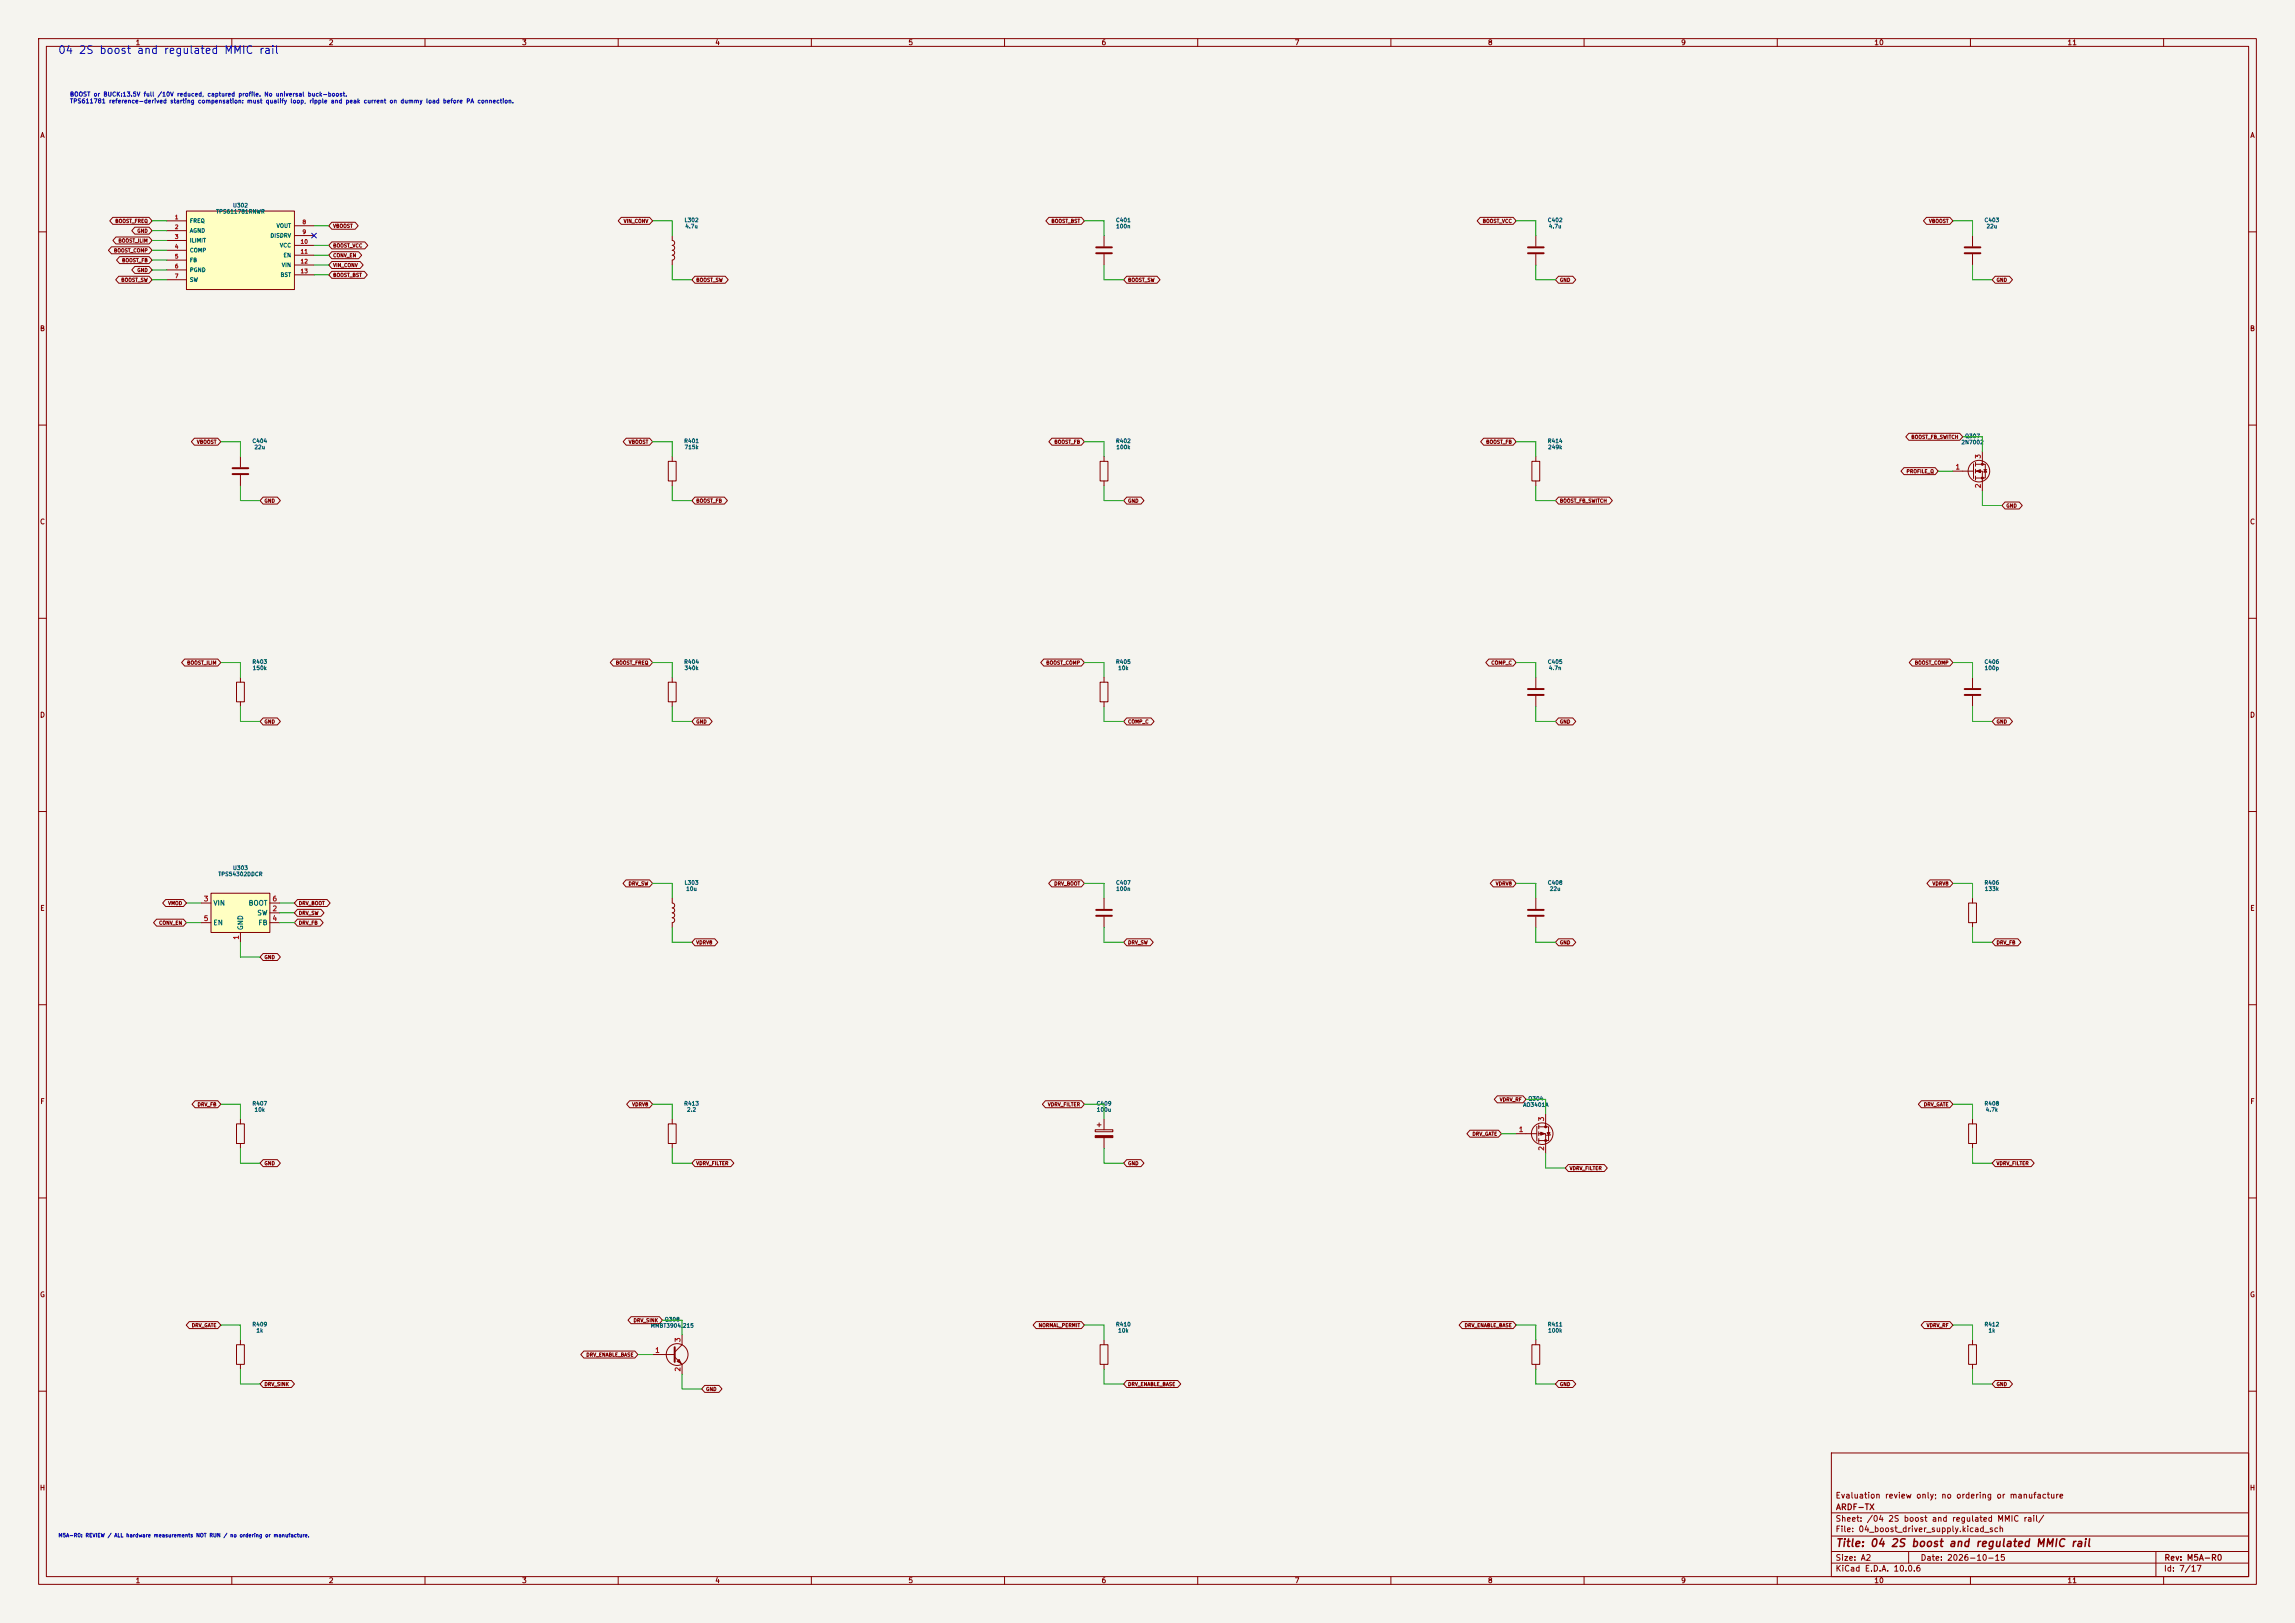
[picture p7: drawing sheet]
<svg xmlns="http://www.w3.org/2000/svg" width="594mm" height="420mm" viewBox="0 0 594 420" stroke-linecap="round" stroke-linejoin="round" font-family="sans-serif">
<defs><g id="words">
<text font-size="2" fill="#0000c2" x="14.9" y="14.4">04 2S boost and regulated MMIC rail</text>
<text font-size="2" fill="#840000" x="475" y="400.8">Title: 04 2S boost and regulated MMIC rail</text>
<g font-size="1.5" fill="#840000">
<text x="475" y="388.1">Evaluation review only; no ordering or manufacture</text>
<text x="475" y="394.1">Sheet: /04 2S boost and regulated MMIC rail/</text>
<text x="475.1" y="391.1">ARDF-TX</text>
<text x="475" y="396.8">File: 04_boost_driver_supply.kicad_sch</text>
<text x="475" y="407">KiCad E.D.A. 10.0.6</text>
<text x="475" y="404.2">Size: A2</text>
<text x="497" y="404.2">Date: 2026-10-15</text>
<text x="560" y="407">Id: 7/17</text>
<text x="560.1" y="404.2">Rev: M5A-R0</text>
</g>
<g font-size="1.3" fill="#840000">
<text x="35" y="12">1</text>
<text x="85" y="12">2</text>
<text x="135" y="12">3</text>
<text x="185" y="12">4</text>
<text x="235" y="12">5</text>
<text x="285" y="12">6</text>
<text x="335" y="12">7</text>
<text x="385" y="12">8</text>
<text x="435" y="12">9</text>
<text x="485" y="12">10</text>
<text x="535" y="12">11</text>
<text x="10.3" y="36">A</text>
<text x="582.3" y="36">A</text>
<text x="10.2" y="86">B</text>
<text x="582.2" y="86">B</text>
<text x="10.2" y="136">C</text>
<text x="582.2" y="136">C</text>
<text x="10.2" y="186">D</text>
<text x="582.2" y="186">D</text>
<text x="10.3" y="236">E</text>
<text x="582.3" y="236">E</text>
<text x="10.3" y="286">F</text>
<text x="582.3" y="286">F</text>
<text x="10.2" y="336">G</text>
<text x="582.2" y="336">G</text>
<text x="10.2" y="386">H</text>
<text x="582.2" y="386">H</text>
<text x="35" y="410">1</text>
<text x="85" y="410">2</text>
<text x="135" y="410">3</text>
<text x="185" y="410">4</text>
<text x="235" y="410">5</text>
<text x="285" y="410">6</text>
<text x="335" y="410">7</text>
<text x="385" y="410">8</text>
<text x="435" y="410">9</text>
<text x="485" y="410">10</text>
<text x="535" y="410">11</text>
</g>
<g font-size="1.3" fill="#a90000">
<text x="512.9" y="118.8" transform="rotate(-90 512.9 118.8)">3</text>
<text x="506" y="121.8">1</text>
<text x="512.9" y="126.5" transform="rotate(-90 512.9 126.5)">2</text>
<text x="52.6" y="233.5">3</text>
<text x="70.4" y="233.5">6</text>
<text x="52.6" y="238.6">5</text>
<text x="70.4" y="236.1">2</text>
<text x="70.4" y="238.6">4</text>
<text x="62.1" y="243.3" transform="rotate(-90 62.1 243.3)">1</text>
<text x="393" y="293.2">1</text>
<text x="399.9" y="290.3" transform="rotate(-90 399.9 290.3)">3</text>
<text x="399.9" y="297.9" transform="rotate(-90 399.9 297.9)">2</text>
<text x="176.4" y="347.4" transform="rotate(-90 176.4 347.4)">3</text>
<text x="169.4" y="350.4">1</text>
<text x="176.4" y="355.1" transform="rotate(-90 176.4 355.1)">2</text>
</g>
<g font-size="1.3" fill="#006464">
<text x="55.1" y="234.6">VIN</text>
<text x="55.1" y="239.7">EN</text>
<text x="64.2" y="234.6">BOOT</text>
<text x="66.5" y="237.2">SW</text>
<text x="66.8" y="239.7">FB</text>
<text x="63.2" y="240.8" transform="rotate(-90 63.2 240.8)">GND</text>
</g>
<g font-size="1.1" fill="#0000c2">
<text x="18" y="25.2">BOOST or BUCK:13.5V full /10V reduced, captured profile. No universal buck-boost.</text>
<text x="18" y="27">TPS611781 reference-derived starting compensation: must qualify loop, ripple and peak current on dummy load before PA connection.</text>
</g>
<g font-size="1" fill="#006464">
<text x="60.2" y="53.9">U302</text>
<text x="49" y="57.9">FREQ</text>
<text x="55.8" y="55.5">TPS611781RNWR</text>
<text x="71.5" y="59.2">VOUT</text>
<text x="177.1" y="57.7">L302</text>
<text x="177.2" y="59.3">4.7u</text>
<text x="288.7" y="57.7">C401</text>
<text x="288.8" y="59.3">100n</text>
<text x="400.5" y="57.7">C402</text>
<text x="400.8" y="59.3">4.7u</text>
<text x="513.5" y="57.7">C403</text>
<text x="514" y="59.3">22u</text>
<text x="49" y="60.5">AGND</text>
<text x="49" y="63">ILIMIT</text>
<text x="49" y="65.5">COMP</text>
<text x="69.9" y="61.7">DISDRV</text>
<text x="72.3" y="64.3">VCC</text>
<text x="49" y="68.1">FB</text>
<text x="49" y="70.6">PGND</text>
<text x="72.5" y="71.9">BST</text>
<text x="72.8" y="69.3">VIN</text>
<text x="73.3" y="66.8">EN</text>
<text x="49" y="73.2">SW</text>
<text x="508.5" y="113.6">Q307</text>
<text x="65.2" y="114.9">C404</text>
<text x="65.7" y="116.5">22u</text>
<text x="177" y="114.9">R401</text>
<text x="177.1" y="116.5">715k</text>
<text x="288.7" y="114.9">R402</text>
<text x="288.8" y="116.5">100k</text>
<text x="400.5" y="114.9">R414</text>
<text x="400.6" y="116.5">249k</text>
<text x="507.5" y="115.2">2N7002</text>
<text x="65.2" y="172">R403</text>
<text x="65.3" y="173.6">150k</text>
<text x="177" y="172">R404</text>
<text x="177.1" y="173.6">340k</text>
<text x="288.7" y="172">R405</text>
<text x="289.3" y="173.6">10k</text>
<text x="400.5" y="172">C405</text>
<text x="400.8" y="173.6">4.7n</text>
<text x="513.5" y="172">C406</text>
<text x="513.6" y="173.6">100p</text>
<text x="56.4" y="227">TPS54302DDCR</text>
<text x="60.2" y="225.4">U303</text>
<text x="177.1" y="229.2">L303</text>
<text x="177.5" y="230.8">10u</text>
<text x="288.7" y="229.2">C407</text>
<text x="288.8" y="230.8">100n</text>
<text x="400.5" y="229.2">C408</text>
<text x="401" y="230.8">22u</text>
<text x="513.5" y="229.2">R406</text>
<text x="513.6" y="230.8">133k</text>
<text x="65.2" y="286.3">R407</text>
<text x="65.8" y="287.9">10k</text>
<text x="177" y="286.3">R413</text>
<text x="177.7" y="287.9">2.2</text>
<text x="283.7" y="286.3">C409</text>
<text x="283.8" y="287.9">100u</text>
<text x="394.1" y="286.6">AO3401A</text>
<text x="395.5" y="285">Q304</text>
<text x="513.5" y="286.3">R408</text>
<text x="513.8" y="287.9">4.7k</text>
<text x="65.2" y="343.5">R409</text>
<text x="66.2" y="345.1">1k</text>
<text x="168.3" y="343.8">MMBT3904,215</text>
<text x="171.9" y="342.2">Q308</text>
<text x="288.7" y="343.5">R410</text>
<text x="289.3" y="345.1">10k</text>
<text x="400.5" y="343.5">R411</text>
<text x="400.6" y="345.1">100k</text>
<text x="513.5" y="343.5">R412</text>
<text x="514.6" y="345.1">1k</text>
</g>
<g font-size="1" fill="#a90000">
<text x="45.1" y="57">1</text>
<text x="45.1" y="59.5">2</text>
<text x="78.2" y="58.2">8</text>
<text x="45.1" y="62">3</text>
<text x="45.1" y="64.6">4</text>
<text x="77.7" y="63.3">10</text>
<text x="77.7" y="65.9">11</text>
<text x="78.2" y="60.8">9</text>
<text x="45.1" y="67.1">5</text>
<text x="45.1" y="69.7">6</text>
<text x="77.7" y="68.4">12</text>
<text x="77.7" y="70.9">13</text>
<text x="45.1" y="72.2">7</text>
</g>
<text font-size="1" fill="#0000c2" x="15" y="398">M5A-R0: REVIEW / ALL hardware measurements NOT RUN / no ordering or manufacture.</text>
<g font-size=".9" fill="#840000">
<text x="29.7" y="57.9">BOOST_FREQ</text>
<text x="86.1" y="59.2">VBOOST</text>
<text x="161.3" y="57.9">VIN_CONV</text>
<text x="272" y="57.9">BOOST_BST</text>
<text x="383.6" y="57.9">BOOST_VCC</text>
<text x="499.2" y="57.9">VBOOST</text>
<text x="29.4" y="65.5">BOOST_COMP</text>
<text x="30.5" y="63">BOOST_ILIM</text>
<text x="35.4" y="60.4">GND</text>
<text x="86.1" y="64.2">BOOST_VCC</text>
<text x="31.5" y="68.1">BOOST_FB</text>
<text x="35.4" y="70.6">GND</text>
<text x="86.1" y="69.3">VIN_CONV</text>
<text x="86.1" y="66.8">CONV_EN</text>
<text x="86.1" y="71.9">BOOST_BST</text>
<text x="31.3" y="73.1">BOOST_SW</text>
<text x="180.1" y="73.1">BOOST_SW</text>
<text x="291.9" y="73.1">BOOST_SW</text>
<text x="403.6" y="73.1">GND</text>
<text x="516.6" y="73.1">GND</text>
<text x="494.6" y="113.8">BOOST_FB_SWITCH</text>
<text x="50.8" y="115">VBOOST</text>
<text x="162.6" y="115">VBOOST</text>
<text x="272.8" y="115">BOOST_FB</text>
<text x="384.5" y="115">BOOST_FB</text>
<text x="493.3" y="122.7">PROFILE_Q</text>
<text x="68.3" y="130.3">GND</text>
<text x="180.1" y="130.3">BOOST_FB</text>
<text x="291.9" y="130.3">GND</text>
<text x="403.6" y="130.3">BOOST_FB_SWITCH</text>
<text x="519.2" y="131.6">GND</text>
<text x="48.3" y="172.2">BOOST_ILIM</text>
<text x="159.3" y="172.2">BOOST_FREQ</text>
<text x="270.7" y="172.2">BOOST_COMP</text>
<text x="385.9" y="172.2">COMP_C</text>
<text x="495.5" y="172.2">BOOST_COMP</text>
<text x="68.3" y="187.4">GND</text>
<text x="180.1" y="187.4">GND</text>
<text x="291.9" y="187.4">COMP_C</text>
<text x="403.6" y="187.4">GND</text>
<text x="516.6" y="187.4">GND</text>
<text x="162.6" y="229.3">DRV_SW</text>
<text x="272.7" y="229.3">DRV_BOOT</text>
<text x="387" y="229.3">VDRV8</text>
<text x="500.1" y="229.3">VDRV8</text>
<text x="41.1" y="239.5">CONV_EN</text>
<text x="43.4" y="234.4">VMOD</text>
<text x="77.2" y="234.4">DRV_BOOT</text>
<text x="77.2" y="239.5">DRV_FB</text>
<text x="77.2" y="237">DRV_SW</text>
<text x="180.1" y="244.6">VDRV8</text>
<text x="291.9" y="244.6">DRV_SW</text>
<text x="403.6" y="244.6">GND</text>
<text x="516.6" y="244.6">DRV_FB</text>
<text x="68.3" y="248.4">GND</text>
<text x="51" y="286.5">DRV_FB</text>
<text x="163.5" y="286.5">VDRV8</text>
<text x="271.1" y="286.5">VDRV_FILTER</text>
<text x="388.1" y="285.2">VDRV_RF</text>
<text x="497.8" y="286.5">DRV_GATE</text>
<text x="381" y="294.1">DRV_GATE</text>
<text x="68.3" y="301.7">GND</text>
<text x="180.1" y="301.7">VDRV_FILTER</text>
<text x="291.9" y="301.7">GND</text>
<text x="406.2" y="303">VDRV_FILTER</text>
<text x="516.6" y="301.7">VDRV_FILTER</text>
<text x="49.5" y="343.6">DRV_GATE</text>
<text x="163.9" y="342.4">DRV_SINK</text>
<text x="268.7" y="343.6">NORMAL_PERMIT</text>
<text x="379" y="343.6">DRV_ENABLE_BASE</text>
<text x="498.6" y="343.6">VDRV_RF</text>
<text x="151.6" y="351.3">DRV_ENABLE_BASE</text>
<text x="68.3" y="358.9">DRV_SINK</text>
<text x="291.9" y="358.9">DRV_ENABLE_BASE</text>
<text x="403.6" y="358.9">GND</text>
<text x="516.6" y="358.9">GND</text>
<text x="182.6" y="360.2">GND</text>
</g>
</g></defs>
<path d="M0 0h594v420h-594z" fill="#f5f4ef" stroke="#f5f4ef" stroke-width=".26"/>
<g fill="none" stroke="#840000" stroke-width=".26">
<path d="M10 10h574v400h-574zM12 12h570v396h-570zM60 10v2M110 10v2M160 10v2M210 10v2M260 10v2M310 10v2M360 10v2M410 10v2M460 10v2M510 10v2"/>
<path d="M560 10v2M10 60h2M582 60h2M10 110h2M582 110h2M10 160h2M582 160h2M10 210h2M582 210h2M10 260h2M582 260h2M10 310h2"/>
<path d="M582 310h2M10 360h2M474 376h108v32h-108zM582 360h2M474 397.5h108M474 391.5h108M60 408v2M110 408v2M160 408v2M210 408v2M260 408v2M310 408v2"/>
<path d="M360 408v2M410 408v2M460 408v2M474 404.5h108M474 401.5h108M494 401.5v3M510 408v2M558 401.5v6.5M560 408v2"/>
</g>
<path d="M54.6 231.1h15.2v10.2h-15.2z" fill="#ffffc2"/>
<g fill="none" stroke="#840000" stroke-width=".26">
<path d="M174 61v1.2l.4 .2 .2 .5-.2 .4-.4 .2 .6 .5-.1 .5-.5 .3 .5 .2 .1 .5-.2 .4-.4 .1M174 66l.4 .2 .2 .5-.2 .4-.4 .2v1.3M285.7 61v2.8M285.7 65.8v2.8M397.5 61v2.8M397.5 65.8v2.8M510.5 61v2.8M510.5 65.8v2.8M62.2 118.1v2.8M173 119.4h2v5.1h-2zM174 118.1v1.3M284.7 119.4h2.1v5.1h-2.1z"/>
<path d="M285.7 118.1v1.3M396.5 119.4h2v5.1h-2zM397.5 118.1v1.3M511.3 119.6v1.1M513.1 116.8v3.3M62.2 122.9v2.8M174 124.5v1.2M285.7 124.5v1.2M397.5 124.5v1.2M505.5 121.9h5.3M510.8 120v3.8M511.3 120.1h2.5v3.6h-2.5"/>
<path d="M511.3 121.9h1.8v5.1M511.3 121.4v1M511.3 123.2v1M513.5 121.5h.7M513.8 121.5l.4 .7h-.7zM61.2 176.5h2v5.1h-2zM62.2 175.3v1.2M173 176.5h2v5.1h-2zM174 175.3v1.2M284.7 176.5h2.1v5.1h-2.1zM285.7 175.3v1.2M397.5 175.3v2.8"/>
<path d="M510.5 175.3v2.8M62.2 181.6v1.3M174 181.6v1.3M285.7 181.6v1.3M397.5 180.1v2.8M510.5 180.1v2.8M52.1 233.7h2.5M52.1 238.8h2.5M54.6 231.1h15.2v10.2h-15.2zM69.8 236.2h2.6M69.8 233.7h2.6M69.8 238.8h2.6"/>
<path d="M174 232.4v1.3l.4 .2 .2 .4-.2 .5-.4 .1 .5 .3 .1 .6-.6 .4M174 236.2l.4 .2 .2 .4-.2 .5-.4 .2 .4 .2 .2 .4-.2 .5-.4 .2v1.2M285.7 232.4v2.8M285.7 237.2v2.8M397.5 232.4v2.8M397.5 237.2v2.8M509.5 233.7h2.1v5.1h-2.1zM510.5 232.4v1.3M510.5 238.8v1.2M62.2 241.3v2.5M61.2 290.8h2v5.1h-2zM62.2 289.6v1.2"/>
<path d="M62.2 295.9v1.3M173 290.8h2v5.1h-2zM174 289.6v1.2M174 295.9v1.3M283.5 292.4h4.5v.5h-4.5zM284 291.1h1M284.5 290.6v1M285.7 289.6v2.8M285.7 294.4v2.8M392.4 293.4h5.4M397.8 291.5v3.8M398.3 291.6h2.5v3.5h-2.5"/>
<path d="M398.3 293.4h1.7v5.1M398.3 291.1v1M398.3 292.9v1M398.3 294.6v1.1M400 288.3v3.3M400.4 293.1h.8l-.4 .7zM401.3 293.6l-1 .3M509.5 290.8h2.1v5.1h-2.1zM510.5 289.6v1.2M510.5 295.9v1.3M61.2 348h2v5.1h-2zM62.2 346.7v1.3"/>
<path d="M62.2 353.1v1.2M168.9 350.5h5.7M174.6 351.2l1.9 1.9v2.5M176.5 345.4v2.6l-1.9 1.9M284.7 348h2.1v5.1h-2.1zM285.7 346.7v1.3M285.7 353.1v1.2M396.5 348h2v5.1h-2zM397.5 346.7v1.3M397.5 353.1v1.2M509.5 348h2.1v5.1h-2.1zM510.5 346.7v1.3"/>
<path d="M510.5 353.1v1.2"/>
<circle cx="512.2" cy="121.9" r="2.79"/>
<circle cx="399.2" cy="293.4" r="2.79"/>
<circle cx="175.3" cy="350.5" r="2.82"/>
</g>
<g fill="#840000" stroke="#840000" stroke-width=".26">
<path d="M398.8 293l1 .4-1 .4z"/>
<path d="M283.5 293.9h4.5v.5h-4.5z"/>
<path d="M175.3 352.3l.5-.5 .5 1z"/>
<path d="M511.6 121.9l1-.4v.8z"/>
<circle cx="400" cy="291.6" r=".25"/>
<circle cx="400" cy="295.1" r=".25"/>
<circle cx="513.1" cy="120.1" r=".25"/>
<circle cx="513.1" cy="123.7" r=".25"/>
</g>
<g fill="none" stroke="#840000" stroke-width=".51">
<path d="M283.7 64h4.1M283.7 65.5h4.1M395.5 64h4M395.5 65.5h4M508.5 64h4.1M508.5 65.5h4.1M60.2 121.2h4.1M60.2 122.7h4.1M395.5 178.3h4M395.5 179.8h4M508.5 178.3h4.1M508.5 179.8h4.1"/>
<path d="M283.7 235.5h4.1M283.7 237h4.1M395.5 235.5h4M395.5 237h4M174.6 348.6v3.8"/>
</g>
<path d="M48.3 54.6h27.9v20.3h-27.9z" fill="#ffffc2"/>
<g fill="none" stroke="#840000" stroke-width=".26">
<path d="M29.2 56.2h9.4l.8 1-.8 .9h-9.4l-.8-.9zM34.9 58.8h3.7l.8 .9-.8 .9h-3.7l-.8-.9zM43.2 57.2h5.1M43.2 59.7h5.1M48.3 54.6h27.9v20.3h-27.9zM76.2 58.4h5.1M85.9 57.5h6l.8 .9-.8 .9h-6l-.8-.9zM160.8 56.2h7.3l.8 1-.8 .9h-7.3l-.8-.9zM271.5 56.2h8.4l.8 1-.8 .9h-8.4l-.8-.9zM383.1 56.2h8.5l.8 1-.8 .9h-8.5l-.8-.9zM498.6 56.2h6.1l.8 1-.8 .9h-6.1l-.8-.9zM28.9 63.9h9.7l.8 .9-.8 .9h-9.7l-.8-.9z"/>
<path d="M30 61.3h8.6l.8 .9-.8 .9h-8.6l-.8-.9zM30.7 71.5h7.9l.8 .9-.8 .9h-7.9l-.8-.9zM31 66.4h7.6l.8 .9-.8 .9h-7.6l-.8-.9zM34.9 68.9h3.7l.8 1-.8 .9h-3.7l-.8-.9zM43.2 62.2h5.1M43.2 64.8h5.1M43.2 67.3h5.1M43.2 69.9h5.1M43.2 72.4h5.1M76.2 61h5.1M76.2 63.5h5.1M76.2 66h5.1"/>
<path d="M76.2 68.6h5.1M76.2 71.1h5.1M85.9 67.7h7.3l.8 .9-.8 .9h-7.3l-.8-.9zM85.9 65.1h6.9l.8 .9-.8 .9h-6.9l-.8-.9zM85.9 70.2h8.4l.8 .9-.8 .9h-8.4l-.8-.9zM85.9 62.6h8.5l.8 .9-.8 .9h-8.5l-.8-.9zM179.9 71.5h7.8l.8 .9-.8 .9h-7.8l-.8-.9zM291.6 71.5h7.9l.8 .9-.8 .9h-7.9l-.8-.9zM403.4 71.5h3.7l.8 .9-.8 .9h-3.7l-.8-.9zM516.4 71.5h3.7l.8 .9-.8 .9h-3.7l-.8-.9zM50.3 113.4h6.1l.7 .9-.7 .9h-6.1l-.8-.9zM162.1 113.4h6l.8 .9-.8 .9h-6l-.8-.9z"/>
<path d="M272.3 113.4h7.6l.8 .9-.8 .9h-7.6l-.8-.9zM384 113.4h7.6l.8 .9-.8 .9h-7.6l-.8-.9zM494.1 112.1h13.1l.8 .9-.8 .9h-13.1l-.8-.9zM68.1 128.6h3.7l.8 .9-.8 .9h-3.7l-.8-.9zM179.9 128.6h7.6l.8 .9-.8 .9h-7.6l-.8-.9zM291.6 128.6h3.7l.8 .9-.8 .9h-3.7l-.8-.9zM403.4 128.6h13.1l.8 .9-.8 .9h-13.1l-.8-.9zM492.8 121h8.1l.7 .9-.7 .9h-8.1l-.8-.9zM518.9 129.9h3.7l.8 .9-.8 .9h-3.7l-.7-.9zM47.8 170.5h8.6l.7 1-.7 .9h-8.6l-.8-.9zM158.7 170.5h9.4l.8 1-.8 .9h-9.4l-.8-.9zM270.2 170.5h9.7l.8 1-.8 .9h-9.7l-.8-.9z"/>
<path d="M385.3 170.5h6.3l.8 1-.8 .9h-6.3l-.7-.9zM494.9 170.5h9.8l.8 1-.8 .9h-9.8l-.7-.9zM68.1 185.8h3.7l.8 .9-.8 .9h-3.7l-.8-.9zM179.9 185.8h3.6l.8 .9-.8 .9h-3.6l-.8-.9zM291.6 185.8h6.3l.8 .9-.8 .9h-6.3l-.8-.9zM403.4 185.8h3.7l.8 .9-.8 .9h-3.7l-.8-.9zM516.4 185.8h3.7l.8 .9-.8 .9h-3.7l-.8-.9zM40.5 237.9h7l.8 .9-.8 .9h-7l-.8-.9zM42.9 232.8h4.6l.8 .9-.8 .9h-4.6l-.8-.9zM77 232.8h7.7l.7 .9-.7 .9h-7.7l-.8-.9zM77 237.9h5.9l.7 .9-.7 .9h-5.9l-.8-.9zM77 235.3h6.1l.8 .9-.8 .9h-6.1l-.8-.9z"/>
<path d="M162 227.7h6.1l.8 .9-.8 .9h-6.1l-.8-.9zM272.2 227.7h7.7l.8 .9-.8 .9h-7.7l-.8-.9zM386.5 227.7h5.1l.8 .9-.8 .9h-5.1l-.8-.9zM499.5 227.7h5.2l.8 .9-.8 .9h-5.2l-.8-.9zM68.1 246.7h3.7l.8 1-.8 .9h-3.7l-.8-.9zM179.9 242.9h5.1l.8 .9-.8 .9h-5.1l-.8-.9zM291.6 242.9h6.1l.8 .9-.8 .9h-6.1l-.8-.9zM403.4 242.9h3.7l.8 .9-.8 .9h-3.7l-.8-.9zM516.4 242.9h5.9l.8 .9-.8 .9h-5.9l-.8-.9zM50.5 284.8h5.9l.7 1-.7 .9h-5.9l-.8-.9zM163 284.8h5.1l.8 1-.8 .9h-5.1l-.8-.9zM270.6 284.8h9.3l.8 1-.8 .9h-9.3l-.8-.9z"/>
<path d="M380.5 292.5h7.3l.8 .9-.8 .9h-7.3l-.8-.9zM387.5 283.6h6.7l.8 .9-.8 .9h-6.7l-.8-.9zM497.3 284.8h7.4l.8 1-.8 .9h-7.4l-.8-.9zM68.1 300.1h3.7l.8 .9-.8 .9h-3.7l-.8-.9zM179.9 300.1h9.3l.7 .9-.7 .9h-9.3l-.8-.9zM291.6 300.1h3.7l.8 .9-.8 .9h-3.7l-.8-.9zM405.9 301.4h9.3l.8 .9-.8 .9h-9.3l-.8-.9zM516.4 300.1h9.3l.8 .9-.8 .9h-9.3l-.8-.9zM49 342h7.4l.7 .9-.7 .9h-7.4l-.8-.9zM68.1 357.2h7.3l.8 .9-.8 .9h-7.3l-.8-.9zM151.1 349.6h13.2l.8 .9-.8 .9h-13.2l-.8-.9zM163.3 340.7h7.4l.7 .9-.7 .9h-7.4l-.8-.9z"/>
<path d="M182.4 358.5h3.7l.8 .9-.8 .9h-3.7l-.8-.9zM268.2 342h11.7l.8 .9-.8 .9h-11.7l-.8-.9zM291.6 357.2h13.2l.8 .9-.8 .9h-13.2l-.8-.9zM378.4 342h13.2l.8 .9-.8 .9h-13.2l-.7-.9zM403.4 357.2h3.7l.8 .9-.8 .9h-3.7l-.8-.9zM498 342h6.7l.8 .9-.8 .9h-6.7l-.8-.9zM516.4 357.2h3.7l.8 .9-.8 .9h-3.7l-.8-.9z"/>
</g>
<g fill="none" stroke="#009600" stroke-width=".26">
<path d="M39.4 57.2h3.8M39.4 59.7h3.8M81.3 58.4h3.8M168.9 57.2h5.1v3.8M280.7 57.2h5v3.8M392.4 57.2h5.1v3.8M505.5 57.2h5v3.8M39.4 69.9h3.8M39.4 62.2h3.8M39.4 64.8h3.8M39.4 67.3h3.8M39.4 72.4h3.8"/>
<path d="M81.3 71.1h3.8M81.3 68.6h3.8M81.3 63.5h3.8M81.3 66h3.8M174 68.6v3.8h5.1M285.7 68.6v3.8h5.1M397.5 68.6v3.8h5.1M510.5 68.6v3.8h5.1M57.1 114.3h5.1v3.8M168.9 114.3h5.1v3.8M280.7 114.3h5v3.8M392.4 114.3h5.1v3.8"/>
<path d="M508 113h5.1v3.8M62.2 125.7v3.8h5.1M174 125.7v3.8h5.1M285.7 125.7v3.8h5.1M397.5 125.7v3.8h5.1M501.6 121.9h3.9M513.1 127v3.8h5.1M57.1 171.5h5.1v3.8M168.9 171.5h5.1v3.8M280.7 171.5h5v3.8M392.4 171.5h5.1v3.8M505.5 171.5h5v3.8"/>
<path d="M62.2 182.9v3.8h5.1M174 182.9v3.8h5.1M285.7 182.9v3.8h5.1M397.5 182.9v3.8h5.1M510.5 182.9v3.8h5.1M48.3 233.7h3.8M48.3 238.8h3.8M72.4 233.7h3.8M72.4 236.2h3.8M72.4 238.8h3.8M168.9 228.6h5.1v3.8M280.7 228.6h5v3.8"/>
<path d="M392.4 228.6h5.1v3.8M505.5 228.6h5v3.8M62.2 243.8v3.9h5.1M174 240v3.8h5.1M285.7 240v3.8h5.1M397.5 240v3.8h5.1M510.5 240v3.8h5.1M57.1 285.8h5.1v3.8M62.2 297.2v3.8h5.1M168.9 285.8h5.1v3.8M174 297.2v3.8h5.1M280.7 285.8h5v3.8"/>
<path d="M285.7 297.2v3.8h5.1M388.6 293.4h3.8M395 284.5h5v3.8M400 298.5v3.8h5.1M505.5 285.8h5v3.8M510.5 297.2v3.8h5.1M57.1 342.9h5.1v3.8M62.2 354.3v3.8h5.1M165.1 350.5h3.8M171.4 341.6h5.1v3.8M176.5 355.6v3.8h5.1M280.7 342.9h5v3.8"/>
<path d="M285.7 354.3v3.8h5.1M392.4 342.9h5.1v3.8M397.5 354.3v3.8h5.1M505.5 342.9h5v3.8M510.5 354.3v3.8h5.1"/>
</g>
<path d="M80.7 60.4l1.2 1.2M81.9 60.4l-1.2 1.2" fill="none" stroke="#000084" stroke-width=".26"/>
<use href="#words"/>
</svg>
